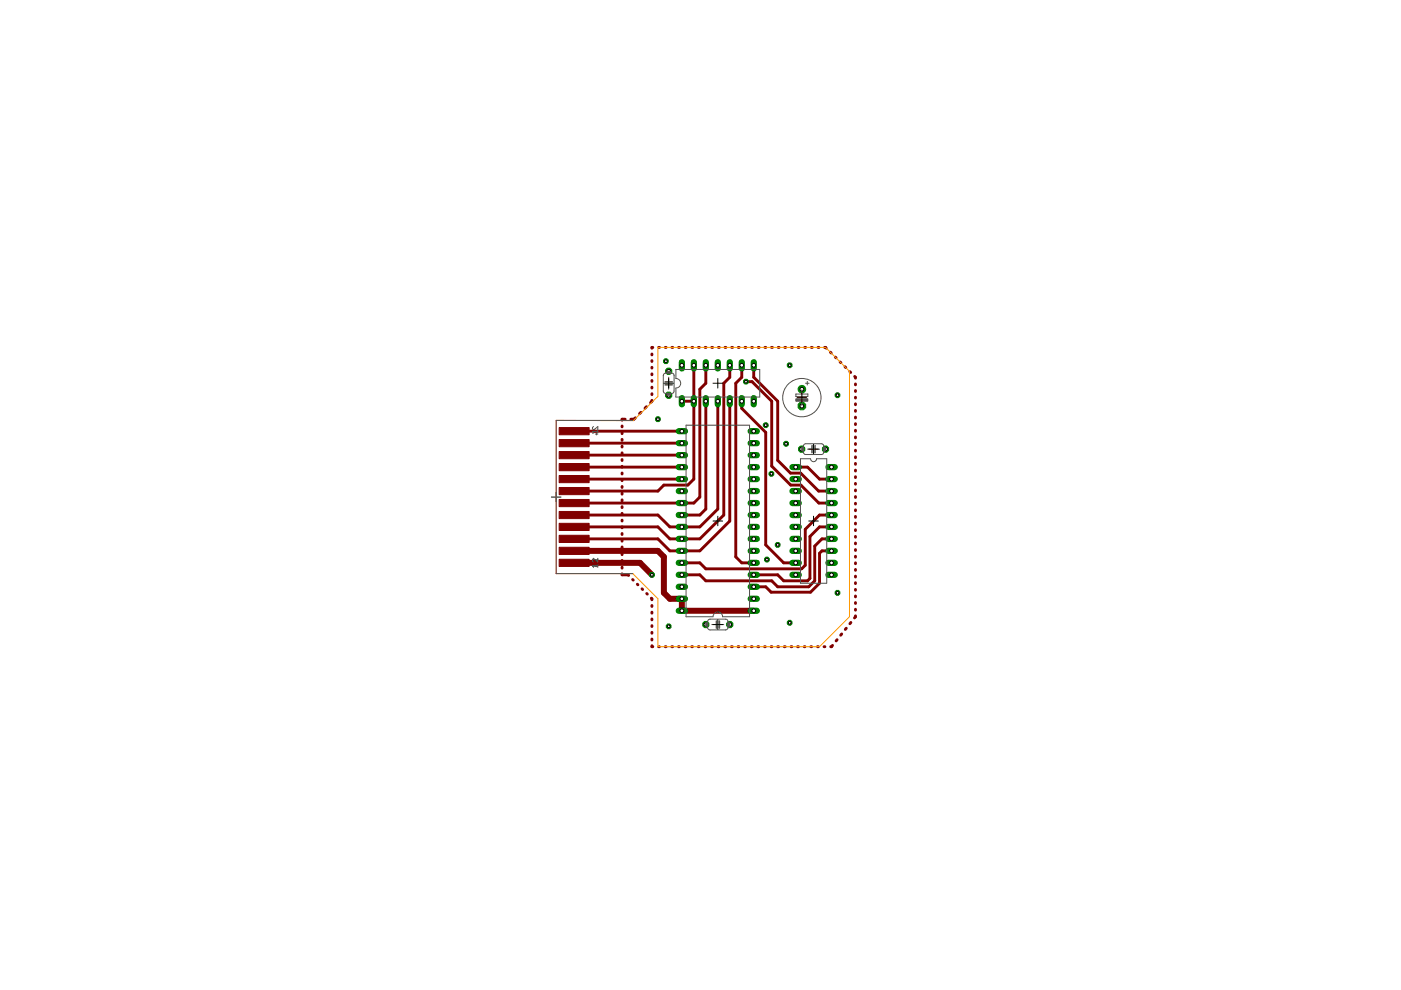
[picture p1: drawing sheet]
<svg xmlns="http://www.w3.org/2000/svg" width="297mm" height="210mm" viewBox="0 0 297 210" stroke-linecap="round" stroke-linejoin="round" font-family="sans-serif">
<path d="M125.6 91.8l.9-.2v.6M125.9 90.4a.31 .31 0 0 0-.3 .5 .31 .31 0 0 0 .5 .1l.6-.6v.7M126.2 92h.5M125.6 119.5v.5l.2 .1 .3-.1v-.4M125.9 118.4l-.3 .3h1.1M126.7 119.5l-.1 .6h-.3l-.2-.3M126.7 118.4v.6" fill="none" stroke="#505050" stroke-width=".21"/>
<g fill="#800000" stroke="#800000" stroke-width=".21">
<path d="M118.6 118.6h6.3v1.5h-6.3z"/>
<path d="M118.6 116h6.3v1.6h-6.3z"/>
<path d="M118.6 113.5h6.3v1.5h-6.3z"/>
<path d="M118.6 111h6.3v1.5h-6.3z"/>
<path d="M118.6 108.4h6.3v1.6h-6.3z"/>
<path d="M118.6 105.9h6.3v1.5h-6.3z"/>
<path d="M118.6 103.4h6.3v1.5h-6.3z"/>
<path d="M118.6 100.8h6.3v1.5h-6.3z"/>
<path d="M118.6 98.3h6.3v1.5h-6.3z"/>
<path d="M118.6 95.7h6.3v1.6h-6.3z"/>
<path d="M118.6 93.2h6.3v1.5h-6.3z"/>
<path d="M118.6 90.7h6.3v1.5h-6.3z"/>
</g>
<g fill="none" stroke="#800000" stroke-width=".61">
<path d="M138.2 75.1v.1M138.2 76.5v.1M138.2 77.9v.1M138.2 79.3v.2M138.4 73.7h-.2v.1M139.6 73.7h.2M141.1 73.7h.1M142.5 73.7h.1M143.9 73.7h.2M145.3 73.7h.2M146.7 73.7h.2M147.1 77.4v24.2l-1.3 1.2h-5l-1.3 1.3h-17.8"/>
<path d="M148.1 73.7h.2M149.5 73.7h.2M149.6 77.4v3.9l-1.2 1.2v22.9l-1.3 1.3h-25.4M150.9 73.7h.2M152.3 73.7h.2M153.7 73.7h.2M154.7 77.4v2.6l-1.2 1.3v27.9l-5.1 5.1h-6.4l-2.5-2.6h-17.8M155.1 73.7h.2M156.5 73.7h.2M157.3 77.4v2.6l-1.3 1.3v36.8l1.3 1.2h2.5M157.9 73.7h.2M159.4 73.7h.1"/>
<path d="M159.8 77.4v2.6l5.1 5.1v12.5l2.7 2.7h2.2l3.8 3.8h2.7M160.8 73.7h.2M162.2 73.7h.2M163.6 73.7h.2M165 73.7h.2M166.4 73.7h.2M167.8 73.7h.2M169.2 73.7h.2M170.6 73.7h.2M172 73.7h.2M173.4 73.7h.2M174.8 73.7l.4 .1"/>
<path d="M176.1 74.7l.1 .1M177.1 75.7l.2 .2M178.1 76.8l.2 .1M179.2 77.8l.1 .1M180.2 78.8l.2 .2M181.2 79.8l.2 .4M121.7 91.4h22.9M121.7 94h22.9M121.7 96.5h22.9M121.7 99h22.9M131.9 90.3v.2M131.9 91.7v.2"/>
<path d="M131.9 93.2v.2M131.9 94.6v.2M131.9 96v.2M131.9 97.4v.2M131.9 98.9v.2M132.5 88.9h-.6v.2M134.7 88.6l-.3 .3h-.6M135.9 87.4l-.3 .3M137.1 86.2l-.3 .4M138.2 84.9l-.3 .5M138.2 80.7v.2M138.2 82.1v.2"/>
<path d="M138.2 83.5v.2M144.6 85.1h2.5M149.6 85.1v22.8l-1.2 1.3h-3.8M152.2 85.1v22.8l-3.8 3.8h-6.4l-2.5-2.5h-17.8M154.7 85.1v25.4l-6.3 6.3h-6.4l-2.5-2.5h-17.8M157.3 85.1v1.5l5 5.1v23.8l3.9 3.8h2.5M158.2 80.9h1.2l4.2 4.2v13.7l4 4h2.2l3.8 3.9h2.7M168.7 99h2.5l2.6 2.6h2.5M181.4 81.4v.2M181.4 82.8v.2M181.4 84.2v.2M181.4 85.6v.2"/>
<path d="M181.4 87v.2M181.4 88.4v.2M181.4 89.8v.2M181.4 91.2v.2M181.4 92.6v.2M181.4 94v.2M181.4 95.5v.1M181.4 96.9v.1M181.4 98.3v.1M181.4 99.7v.2M121.7 101.6h22.9M131.9 100.3v.2"/>
<path d="M131.9 101.7v.2M131.9 103.1v.3M131.9 104.6v.2M131.9 106v.2M131.9 107.4v.2M131.9 108.8v.3M131.9 110.3v.2M131.9 111.7v.2M131.9 113.1v.2M131.9 114.6v.1M131.9 116v.2M131.9 117.4v.2"/>
<path d="M131.9 118.8v.2M176.3 114.3h-2l-1.6 1.5v7.3l-1.2 1.3h-6.6l-1.3-1.3h-14l-1.2-1.2h-3.8M176.3 111.7h-2.5l-2.1 2v8.9l-.5 .5h-5l-1.3-1.2h-5.1M176.3 109.2h-2.5l-3.1 3v7.6l-.7 .8h-20.4l-1.2-1.3h-3.8M176.3 116.8h-2l-.5 .5v6.4l-1.9 1.9h-8.4l-1.2-1.2h-2.5M181.4 101.1v.2M181.4 102.5v.2M181.4 103.9v.2M181.4 105.3v.2M181.4 106.7v.2M181.4 108.1v.2M181.4 109.5v.2"/>
<path d="M181.4 110.9v.2M181.4 112.3v.2M181.4 113.7v.2M181.4 115.1v.2M181.4 116.5v.2M181.4 117.9v.2M181.4 119.3v.2M131.9 121.7v.2h1.3l.1 .1M131.9 120.2v.3M134.1 122.9l.2 .1M135.1 123.9l.2 .1M136.1 124.8l.1 .2"/>
<path d="M137.1 125.8l.1 .2M138.1 126.8l.1 .4M138.2 128.4v.2M138.2 129.8v.2M138.2 131.2v.2M138.2 132.7v.1M138.2 134.1v.2M138.2 135.5v.2M138.2 136.9v.2h.2M139.6 137.1h.2M141 137.1h.2M142.4 137.1h.2"/>
<path d="M143.8 137.1h.2M145.2 137.1h.2M146.6 137.1h.2M148.1 137.1h.1M149.5 137.1h.1M150.9 137.1h.1M152.3 137.1h.1M153.7 137.1h.2M155.1 137.1h.2M156.5 137.1h.2M157.9 137.1h.2M159.3 137.1h.2"/>
<path d="M160.7 137.1h.2M162.1 137.1h.2M163.5 137.1h.2M164.9 137.1h.2M166.3 137.1h.2M167.7 137.1h.2M169.1 137.1h.2M170.5 137.1h.2M171.9 137.1h.2M173.3 137.1h.2M174.7 137.1h.2M176.5 136.8l-.4 .3"/>
<path d="M177.5 135.6l-.2 .3M178.5 134.4l-.3 .3M179.4 133.2l-.2 .3M180.4 132l-.2 .2M181.4 120.7v.2M181.4 122.2v.1M181.4 123.5v.2M181.4 125v.1M181.4 126.4v.2M181.4 127.8v.2M181.4 129.2v.2M181.4 130.6l-.2 .4"/>
</g>
<path d="M121.7 119.3h14l2.5 2.6M121.7 116.8h17.8l1.3 1.3v7.6l1.2 1.3h2.6v2.5h15.2" fill="none" stroke="#800000" stroke-width="1.3"/>
<path d="M168 99h1.4" fill="none" stroke="#008000" stroke-width="1.3"/>
<circle cx="168.7" cy="99" r=".4" fill="#fff" stroke="#000" stroke-width=".21"/>
<path d="M168 101.6h1.4" fill="none" stroke="#008000" stroke-width="1.3"/>
<circle cx="168.7" cy="101.6" r=".4" fill="#fff" stroke="#000" stroke-width=".21"/>
<path d="M168 104.1h1.4" fill="none" stroke="#008000" stroke-width="1.3"/>
<circle cx="168.7" cy="104.1" r=".4" fill="#fff" stroke="#000" stroke-width=".21"/>
<path d="M168 106.7h1.4" fill="none" stroke="#008000" stroke-width="1.3"/>
<circle cx="168.7" cy="106.7" r=".4" fill="#fff" stroke="#000" stroke-width=".21"/>
<path d="M168 109.2h1.4" fill="none" stroke="#008000" stroke-width="1.3"/>
<circle cx="168.7" cy="109.2" r=".4" fill="#fff" stroke="#000" stroke-width=".21"/>
<path d="M168 111.7h1.4" fill="none" stroke="#008000" stroke-width="1.3"/>
<circle cx="168.7" cy="111.7" r=".4" fill="#fff" stroke="#000" stroke-width=".21"/>
<path d="M168 114.3h1.4" fill="none" stroke="#008000" stroke-width="1.3"/>
<circle cx="168.7" cy="114.3" r=".4" fill="#fff" stroke="#000" stroke-width=".21"/>
<path d="M168 116.8h1.4" fill="none" stroke="#008000" stroke-width="1.3"/>
<circle cx="168.7" cy="116.8" r=".4" fill="#fff" stroke="#000" stroke-width=".21"/>
<path d="M168 119.3h1.4" fill="none" stroke="#008000" stroke-width="1.3"/>
<circle cx="168.7" cy="119.3" r=".4" fill="#fff" stroke="#000" stroke-width=".21"/>
<path d="M168 121.9h1.4" fill="none" stroke="#008000" stroke-width="1.3"/>
<circle cx="168.7" cy="121.9" r=".4" fill="#fff" stroke="#000" stroke-width=".21"/>
<path d="M175.6 121.9h1.4" fill="none" stroke="#008000" stroke-width="1.3"/>
<circle cx="176.3" cy="121.9" r=".4" fill="#fff" stroke="#000" stroke-width=".21"/>
<path d="M175.6 119.3h1.4" fill="none" stroke="#008000" stroke-width="1.3"/>
<circle cx="176.3" cy="119.3" r=".4" fill="#fff" stroke="#000" stroke-width=".21"/>
<path d="M175.6 116.8h1.4" fill="none" stroke="#008000" stroke-width="1.3"/>
<circle cx="176.3" cy="116.8" r=".4" fill="#fff" stroke="#000" stroke-width=".21"/>
<path d="M175.6 114.3h1.4" fill="none" stroke="#008000" stroke-width="1.3"/>
<circle cx="176.3" cy="114.3" r=".4" fill="#fff" stroke="#000" stroke-width=".21"/>
<path d="M175.6 111.7h1.4" fill="none" stroke="#008000" stroke-width="1.3"/>
<circle cx="176.3" cy="111.7" r=".4" fill="#fff" stroke="#000" stroke-width=".21"/>
<path d="M175.6 109.2h1.4" fill="none" stroke="#008000" stroke-width="1.3"/>
<circle cx="176.3" cy="109.2" r=".4" fill="#fff" stroke="#000" stroke-width=".21"/>
<path d="M175.6 106.7h1.4" fill="none" stroke="#008000" stroke-width="1.3"/>
<circle cx="176.3" cy="106.7" r=".4" fill="#fff" stroke="#000" stroke-width=".21"/>
<path d="M175.6 104.1h1.4" fill="none" stroke="#008000" stroke-width="1.3"/>
<circle cx="176.3" cy="104.1" r=".4" fill="#fff" stroke="#000" stroke-width=".21"/>
<path d="M175.6 101.6h1.4" fill="none" stroke="#008000" stroke-width="1.3"/>
<circle cx="176.3" cy="101.6" r=".4" fill="#fff" stroke="#000" stroke-width=".21"/>
<path d="M175.6 99h1.4" fill="none" stroke="#008000" stroke-width="1.3"/>
<circle cx="176.3" cy="99" r=".4" fill="#fff" stroke="#000" stroke-width=".21"/>
<path d="M159.2 129.5h1.3" fill="none" stroke="#008000" stroke-width="1.3"/>
<circle cx="159.8" cy="129.5" r=".4" fill="#fff" stroke="#000" stroke-width=".21"/>
<path d="M159.2 127h1.3" fill="none" stroke="#008000" stroke-width="1.3"/>
<circle cx="159.8" cy="127" r=".4" fill="#fff" stroke="#000" stroke-width=".21"/>
<path d="M159.2 114.3h1.3" fill="none" stroke="#008000" stroke-width="1.3"/>
<circle cx="159.8" cy="114.3" r=".4" fill="#fff" stroke="#000" stroke-width=".21"/>
<path d="M159.2 111.7h1.3" fill="none" stroke="#008000" stroke-width="1.3"/>
<circle cx="159.8" cy="111.7" r=".4" fill="#fff" stroke="#000" stroke-width=".21"/>
<path d="M159.2 124.4h1.3" fill="none" stroke="#008000" stroke-width="1.3"/>
<circle cx="159.8" cy="124.4" r=".4" fill="#fff" stroke="#000" stroke-width=".21"/>
<path d="M159.2 121.9h1.3" fill="none" stroke="#008000" stroke-width="1.3"/>
<circle cx="159.8" cy="121.9" r=".4" fill="#fff" stroke="#000" stroke-width=".21"/>
<path d="M159.2 116.8h1.3" fill="none" stroke="#008000" stroke-width="1.3"/>
<circle cx="159.8" cy="116.8" r=".4" fill="#fff" stroke="#000" stroke-width=".21"/>
<path d="M159.2 119.3h1.3" fill="none" stroke="#008000" stroke-width="1.3"/>
<circle cx="159.8" cy="119.3" r=".4" fill="#fff" stroke="#000" stroke-width=".21"/>
<path d="M159.2 109.2h1.3" fill="none" stroke="#008000" stroke-width="1.3"/>
<circle cx="159.8" cy="109.2" r=".4" fill="#fff" stroke="#000" stroke-width=".21"/>
<path d="M159.2 106.7h1.3" fill="none" stroke="#008000" stroke-width="1.3"/>
<circle cx="159.8" cy="106.7" r=".4" fill="#fff" stroke="#000" stroke-width=".21"/>
<path d="M159.2 104.1h1.3" fill="none" stroke="#008000" stroke-width="1.3"/>
<circle cx="159.8" cy="104.1" r=".4" fill="#fff" stroke="#000" stroke-width=".21"/>
<path d="M159.2 101.6h1.3" fill="none" stroke="#008000" stroke-width="1.3"/>
<circle cx="159.8" cy="101.6" r=".4" fill="#fff" stroke="#000" stroke-width=".21"/>
<path d="M159.2 99h1.3" fill="none" stroke="#008000" stroke-width="1.3"/>
<circle cx="159.8" cy="99" r=".4" fill="#fff" stroke="#000" stroke-width=".21"/>
<path d="M159.2 96.5h1.3" fill="none" stroke="#008000" stroke-width="1.3"/>
<circle cx="159.8" cy="96.5" r=".4" fill="#fff" stroke="#000" stroke-width=".21"/>
<path d="M159.2 94h1.3" fill="none" stroke="#008000" stroke-width="1.3"/>
<circle cx="159.8" cy="94" r=".4" fill="#fff" stroke="#000" stroke-width=".21"/>
<path d="M159.2 91.4h1.3" fill="none" stroke="#008000" stroke-width="1.3"/>
<circle cx="159.8" cy="91.4" r=".4" fill="#fff" stroke="#000" stroke-width=".21"/>
<path d="M143.9 91.4h1.3" fill="none" stroke="#008000" stroke-width="1.3"/>
<circle cx="144.6" cy="91.4" r=".4" fill="#fff" stroke="#000" stroke-width=".21"/>
<path d="M143.9 94h1.3" fill="none" stroke="#008000" stroke-width="1.3"/>
<circle cx="144.6" cy="94" r=".4" fill="#fff" stroke="#000" stroke-width=".21"/>
<path d="M143.9 96.5h1.3" fill="none" stroke="#008000" stroke-width="1.3"/>
<circle cx="144.6" cy="96.5" r=".4" fill="#fff" stroke="#000" stroke-width=".21"/>
<path d="M143.9 99h1.3" fill="none" stroke="#008000" stroke-width="1.3"/>
<circle cx="144.6" cy="99" r=".4" fill="#fff" stroke="#000" stroke-width=".21"/>
<path d="M143.9 101.6h1.3" fill="none" stroke="#008000" stroke-width="1.3"/>
<circle cx="144.6" cy="101.6" r=".4" fill="#fff" stroke="#000" stroke-width=".21"/>
<path d="M143.9 104.1h1.3" fill="none" stroke="#008000" stroke-width="1.3"/>
<circle cx="144.6" cy="104.1" r=".4" fill="#fff" stroke="#000" stroke-width=".21"/>
<path d="M143.9 106.7h1.3" fill="none" stroke="#008000" stroke-width="1.3"/>
<circle cx="144.6" cy="106.7" r=".4" fill="#fff" stroke="#000" stroke-width=".21"/>
<path d="M143.9 109.2h1.3" fill="none" stroke="#008000" stroke-width="1.3"/>
<circle cx="144.6" cy="109.2" r=".4" fill="#fff" stroke="#000" stroke-width=".21"/>
<path d="M143.9 111.7h1.3" fill="none" stroke="#008000" stroke-width="1.3"/>
<circle cx="144.6" cy="111.7" r=".4" fill="#fff" stroke="#000" stroke-width=".21"/>
<path d="M143.9 114.3h1.3" fill="none" stroke="#008000" stroke-width="1.3"/>
<circle cx="144.6" cy="114.3" r=".4" fill="#fff" stroke="#000" stroke-width=".21"/>
<path d="M143.9 116.8h1.3" fill="none" stroke="#008000" stroke-width="1.3"/>
<circle cx="144.6" cy="116.8" r=".4" fill="#fff" stroke="#000" stroke-width=".21"/>
<path d="M143.9 119.3h1.3" fill="none" stroke="#008000" stroke-width="1.3"/>
<circle cx="144.6" cy="119.3" r=".4" fill="#fff" stroke="#000" stroke-width=".21"/>
<path d="M143.9 121.9h1.3" fill="none" stroke="#008000" stroke-width="1.3"/>
<circle cx="144.6" cy="121.9" r=".4" fill="#fff" stroke="#000" stroke-width=".21"/>
<path d="M143.9 124.4h1.3" fill="none" stroke="#008000" stroke-width="1.3"/>
<circle cx="144.6" cy="124.4" r=".4" fill="#fff" stroke="#000" stroke-width=".21"/>
<path d="M143.9 127h1.3" fill="none" stroke="#008000" stroke-width="1.3"/>
<circle cx="144.6" cy="127" r=".4" fill="#fff" stroke="#000" stroke-width=".21"/>
<path d="M143.9 129.5h1.3" fill="none" stroke="#008000" stroke-width="1.3"/>
<circle cx="144.6" cy="129.5" r=".4" fill="#fff" stroke="#000" stroke-width=".21"/>
<path d="M144.6 84.4v1.3" fill="none" stroke="#008000" stroke-width="1.3"/>
<circle cx="144.6" cy="85.1" r=".4" fill="#fff" stroke="#000" stroke-width=".21"/>
<path d="M147.1 84.4v1.3" fill="none" stroke="#008000" stroke-width="1.3"/>
<circle cx="147.1" cy="85.1" r=".4" fill="#fff" stroke="#000" stroke-width=".21"/>
<path d="M159.8 84.4v1.3" fill="none" stroke="#008000" stroke-width="1.3"/>
<circle cx="159.8" cy="85.1" r=".4" fill="#fff" stroke="#000" stroke-width=".21"/>
<path d="M159.8 76.8v1.3" fill="none" stroke="#008000" stroke-width="1.3"/>
<circle cx="159.8" cy="77.4" r=".4" fill="#fff" stroke="#000" stroke-width=".21"/>
<path d="M149.6 84.4v1.3" fill="none" stroke="#008000" stroke-width="1.3"/>
<circle cx="149.6" cy="85.1" r=".4" fill="#fff" stroke="#000" stroke-width=".21"/>
<path d="M152.2 84.4v1.3" fill="none" stroke="#008000" stroke-width="1.3"/>
<circle cx="152.2" cy="85.1" r=".4" fill="#fff" stroke="#000" stroke-width=".21"/>
<path d="M157.3 84.4v1.3" fill="none" stroke="#008000" stroke-width="1.3"/>
<circle cx="157.3" cy="85.1" r=".4" fill="#fff" stroke="#000" stroke-width=".21"/>
<path d="M154.7 84.4v1.3" fill="none" stroke="#008000" stroke-width="1.3"/>
<circle cx="154.7" cy="85.1" r=".4" fill="#fff" stroke="#000" stroke-width=".21"/>
<path d="M157.3 76.8v1.3" fill="none" stroke="#008000" stroke-width="1.3"/>
<circle cx="157.3" cy="77.4" r=".4" fill="#fff" stroke="#000" stroke-width=".21"/>
<path d="M154.7 76.8v1.3" fill="none" stroke="#008000" stroke-width="1.3"/>
<circle cx="154.7" cy="77.4" r=".4" fill="#fff" stroke="#000" stroke-width=".21"/>
<path d="M152.2 76.8v1.3" fill="none" stroke="#008000" stroke-width="1.3"/>
<circle cx="152.2" cy="77.4" r=".4" fill="#fff" stroke="#000" stroke-width=".21"/>
<path d="M149.6 76.8v1.3" fill="none" stroke="#008000" stroke-width="1.3"/>
<circle cx="149.6" cy="77.4" r=".4" fill="#fff" stroke="#000" stroke-width=".21"/>
<path d="M147.1 76.8v1.3" fill="none" stroke="#008000" stroke-width="1.3"/>
<circle cx="147.1" cy="77.4" r=".4" fill="#fff" stroke="#000" stroke-width=".21"/>
<path d="M144.6 76.8v1.3" fill="none" stroke="#008000" stroke-width="1.3"/>
<circle cx="144.6" cy="77.4" r=".4" fill="#fff" stroke="#000" stroke-width=".21"/>
<circle cx="170" cy="86.1" r=".87" fill="#008000" stroke="#008000" stroke-width=".21"/>
<circle cx="170" cy="86.1" r=".4" fill="#fff" stroke="#000" stroke-width=".21"/>
<circle cx="170" cy="82.5" r=".8" fill="#008000" stroke="#008000" stroke-width=".21"/>
<circle cx="170" cy="82.5" r=".4" fill="#fff" stroke="#000" stroke-width=".21"/>
<circle cx="141.8" cy="78.7" r=".71" fill="#008000" stroke="#008000" stroke-width=".21"/>
<circle cx="141.8" cy="78.7" r=".4" fill="#fff" stroke="#000" stroke-width=".21"/>
<circle cx="141.8" cy="83.8" r=".71" fill="#008000" stroke="#008000" stroke-width=".21"/>
<circle cx="141.8" cy="83.8" r=".4" fill="#fff" stroke="#000" stroke-width=".21"/>
<circle cx="149.6" cy="132.4" r=".71" fill="#008000" stroke="#008000" stroke-width=".21"/>
<circle cx="149.6" cy="132.4" r=".4" fill="#fff" stroke="#000" stroke-width=".21"/>
<circle cx="154.7" cy="132.4" r=".71" fill="#008000" stroke="#008000" stroke-width=".21"/>
<circle cx="154.7" cy="132.4" r=".4" fill="#fff" stroke="#000" stroke-width=".21"/>
<circle cx="175" cy="95.2" r=".71" fill="#008000" stroke="#008000" stroke-width=".21"/>
<circle cx="175" cy="95.2" r=".4" fill="#fff" stroke="#000" stroke-width=".21"/>
<circle cx="170" cy="95.2" r=".71" fill="#008000" stroke="#008000" stroke-width=".21"/>
<circle cx="170" cy="95.2" r=".4" fill="#fff" stroke="#000" stroke-width=".21"/>
<circle cx="141.8" cy="132.8" r=".55" fill="#008000" stroke="#008000" stroke-width=".21"/>
<circle cx="141.8" cy="132.8" r=".3" fill="#fff" stroke="#000" stroke-width=".21"/>
<circle cx="167.4" cy="132" r=".55" fill="#008000" stroke="#008000" stroke-width=".21"/>
<circle cx="167.4" cy="132" r=".3" fill="#fff" stroke="#000" stroke-width=".21"/>
<circle cx="177.6" cy="125.7" r=".55" fill="#008000" stroke="#008000" stroke-width=".21"/>
<circle cx="177.6" cy="125.7" r=".3" fill="#fff" stroke="#000" stroke-width=".21"/>
<circle cx="177.6" cy="83.8" r=".55" fill="#008000" stroke="#008000" stroke-width=".21"/>
<circle cx="177.6" cy="83.8" r=".3" fill="#fff" stroke="#000" stroke-width=".21"/>
<circle cx="167.4" cy="77.4" r=".55" fill="#008000" stroke="#008000" stroke-width=".21"/>
<circle cx="167.4" cy="77.4" r=".3" fill="#fff" stroke="#000" stroke-width=".21"/>
<circle cx="141.2" cy="76.6" r=".55" fill="#008000" stroke="#008000" stroke-width=".21"/>
<circle cx="141.2" cy="76.6" r=".3" fill="#fff" stroke="#000" stroke-width=".21"/>
<circle cx="139.5" cy="88.9" r=".55" fill="#008000" stroke="#008000" stroke-width=".21"/>
<circle cx="139.5" cy="88.9" r=".3" fill="#fff" stroke="#000" stroke-width=".21"/>
<circle cx="164.9" cy="115.5" r=".55" fill="#008000" stroke="#008000" stroke-width=".21"/>
<circle cx="164.9" cy="115.5" r=".3" fill="#fff" stroke="#000" stroke-width=".21"/>
<circle cx="162.6" cy="118.6" r=".55" fill="#008000" stroke="#008000" stroke-width=".21"/>
<circle cx="162.6" cy="118.6" r=".3" fill="#fff" stroke="#000" stroke-width=".21"/>
<circle cx="163.6" cy="100.5" r=".55" fill="#008000" stroke="#008000" stroke-width=".21"/>
<circle cx="163.6" cy="100.5" r=".3" fill="#fff" stroke="#000" stroke-width=".21"/>
<circle cx="162.3" cy="90.1" r=".55" fill="#008000" stroke="#008000" stroke-width=".21"/>
<circle cx="162.3" cy="90.1" r=".3" fill="#fff" stroke="#000" stroke-width=".21"/>
<circle cx="166.7" cy="94.1" r=".55" fill="#008000" stroke="#008000" stroke-width=".21"/>
<circle cx="166.7" cy="94.1" r=".3" fill="#fff" stroke="#000" stroke-width=".21"/>
<circle cx="138.2" cy="121.9" r=".55" fill="#008000" stroke="#008000" stroke-width=".21"/>
<circle cx="138.2" cy="121.9" r=".3" fill="#fff" stroke="#000" stroke-width=".21"/>
<circle cx="158.2" cy="80.9" r=".55" fill="#008000" stroke="#008000" stroke-width=".21"/>
<circle cx="158.2" cy="80.9" r=".3" fill="#fff" stroke="#000" stroke-width=".21"/>
<g fill="none" stroke="#505050" stroke-width=".21">
<path d="M140.7 79.3l.4-.2h1.3l.4 .2 .1 3.6-.3 .5h-1.6l-.3-.3zM141.8 80v1M143.3 78.3h17.8v5.9h-17.8v-1.9a1.02 1.02 0 0 0 1-1 1.02 1.02 0 0 0-1-1.1zM126.7 91.5h-1.1l.3 .3M126.7 91.1v.7M134.2 89.1h-16.3v32.5h16.3M141.8 81.6v.9M145.5 90.1h13.4v40.7h-5.7a1.02 1.02 0 0 0-1-1.1 1.02 1.02 0 0 0-1 1.1h-5.7zM168.7 83.5h2.6v.6h-2.6zM169.7 97.3h2.2a.63 .63 0 0 0 .6 .6 .63 .63 0 0 0 .6-.6h2.2v26.4h-5.6zM170 82.7v.8M170 84.9v1.1"/>
<path d="M170.4 94.3l.5-.2h3.4l.3 .5v1.6l-.5 .2h-3.4l-.4-.5zM170.8 81.3h.7M171.2 80.9v.7M171.2 95.2h1M172.8 95.2h1M126.7 118.5v.6l-.6-.5a.31 .31 0 0 0-.5 .1 .31 .31 0 0 0 .3 .4M126.7 119.7v.6M126.7 120h-1.1l.3 .3M150.2 131.4h3.9l.2 .4v1.4l-.5 .4-3.4-.1-.4-.4 .1-1.5zM150.9 132.4h1M152.5 132.4h1"/>
<circle cx="170" cy="84.3" r="4.1"/>
</g>
<path d="M141 81h1.5M141 81.6h1.5M172.2 94.5v1.5M172.8 94.5v1.5M151.9 131.7v1.5M152.5 131.7v1.5" fill="none" stroke="#505050" stroke-width=".32"/>
<g fill="#505050" stroke="#505050" stroke-width=".21">
<path d="M168.7 84.6h2.6v.5h-2.6z"/>
<path d="M141.4 83.4h.8v.4h-.8z"/>
<path d="M141.4 78.7h.8v.4h-.8z"/>
<path d="M154.3 132h.4v.8h-.4z"/>
<path d="M149.6 132h.4v.8h-.4z"/>
<path d="M170 94.8h.3v.8h-.3z"/>
<path d="M174.6 94.8h.4v.8h-.4z"/>
</g>
<g fill="none" stroke="#000" stroke-width=".21">
<path d="M140.8 81.3h2M141.8 80.2v2.1M151.2 81.3h2M152.2 80.2v2.1M169 84.3h2M170 83.3v2M171.5 95.2h2M172.5 94.2v2M116.9 105.4h2M117.9 104.4v2M151.2 110.5h2M152.2 109.5v2"/>
<path d="M171.5 110.5h2M172.5 109.5v2M151.2 132.4h2M152.2 131.4v2"/>
</g>
<path d="M117.9 89.1l16.4 .1 5.2-5.1v-10.4h35.5l5.1 5v52.1l-6.3 6.3h-34.3v-10.1l-5.3-5.4h-16.3z" fill="none" stroke="#f90" stroke-width=".21"/>
</svg>
